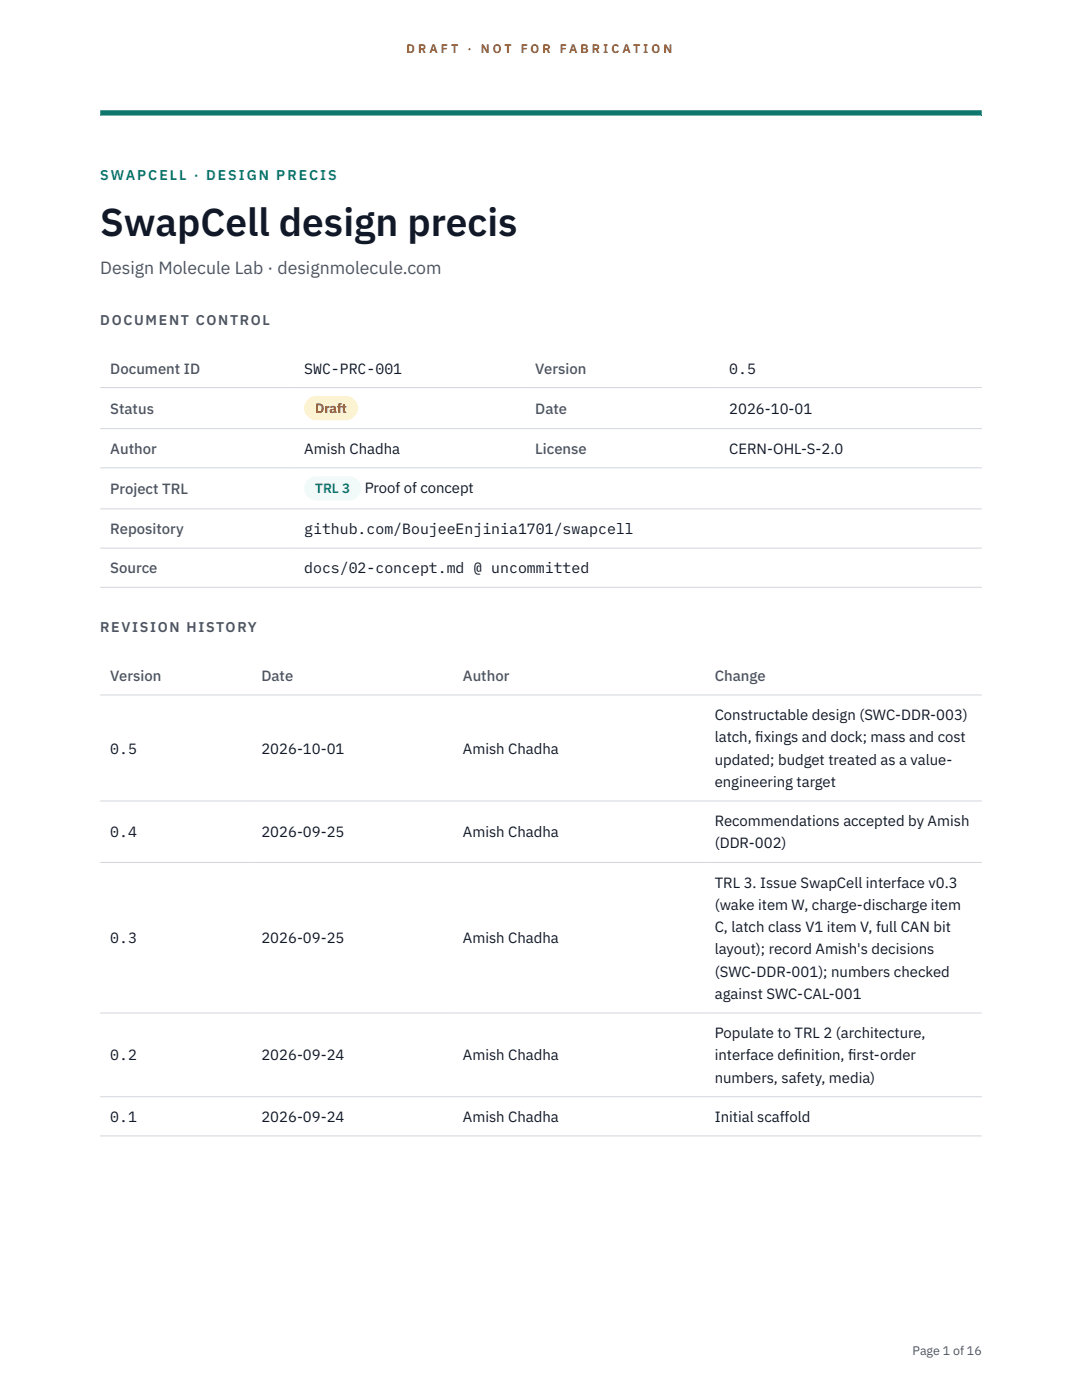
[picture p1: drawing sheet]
<svg xmlns="http://www.w3.org/2000/svg" width="216mm" height="279mm" viewBox="0 0 216 279" stroke-linecap="round" stroke-linejoin="round" font-family="sans-serif">
<defs><g id="words">
<text font-size="7.8" fill="#111827" x="20" y="47.1">SwapCell design precis</text>
<text font-size="3.5" fill="#4b5563" x="20" y="54.6">Design Molecule Lab · designmolecule.com</text>
<g font-size="3" fill="#4b5563">
<text x="22" y="74.5">Document ID</text>
<text x="106.8" y="74.5">Version</text>
<text x="22" y="82.6">Status</text>
<text x="106.8" y="82.6">Date</text>
<text x="22" y="90.6">Author</text>
<text x="106.8" y="90.6">License</text>
<text x="22" y="98.6">Project TRL</text>
<text x="22" y="106.6">Repository</text>
<text x="22" y="114.4">Source</text>
<text x="22" y="135.9">Version</text>
<text x="52.2" y="135.9">Date</text>
<text x="92.4" y="135.9">Author</text>
<text x="142.6" y="135.9">Change</text>
</g>
<g font-size="3" fill="#111827">
<text x="60.7" y="74.5">SWC-PRC-001</text>
<text x="145.5" y="74.5">0.5</text>
<text x="145.5" y="82.6">2026-10-01</text>
<text x="60.7" y="90.6">Amish Chadha</text>
<text x="145.5" y="90.6">CERN-OHL-S-2.0</text>
<text x="72.8" y="98.5">Proof of concept</text>
<text x="60.7" y="106.6">github.com/BoujeeEnjinia1701/swapcell</text>
<text x="60.7" y="114.4">docs/02-concept.md @ uncommitted</text>
<text x="142.6" y="143.7">Constructable design (SWC-DDR-003)</text>
<text x="142.6" y="148.2">latch, f</text>
<text x="150.7" y="148.2">ixings and dock; mass and cost</text>
<text x="22" y="150.4">0.5</text>
<text x="52.2" y="150.4">2026-10-01</text>
<text x="92.4" y="150.4">Amish Chadha</text>
<text x="142.6" y="152.6">updated; budget treated as a value-</text>
<text x="142.6" y="157.1">engineering target</text>
<text x="22" y="167.1">0.4</text>
<text x="52.2" y="167.1">2026-09-25</text>
<text x="92.4" y="167.1">Amish Chadha</text>
<text x="142.6" y="164.9">Recommendations accepted by Amish</text>
<text x="142.6" y="169.3">(DDR-002)</text>
<text x="142.6" y="177.1">TRL 3. Issue SwapCell interface v0.3</text>
<text x="142.6" y="181.6">(wake item W, charge-discharge item</text>
<text x="22" y="188.3">0.3</text>
<text x="52.2" y="188.3">2026-09-25</text>
<text x="92.4" y="188.3">Amish Chadha</text>
<text x="142.6" y="186">C, latch class V1 item V, full CAN bit</text>
<text x="142.6" y="190.5">layout); record Amish's decisions</text>
<text x="142.6" y="194.9">(SWC-DDR-001); numbers checked</text>
<text x="142.6" y="199.4">against SWC-CAL-001</text>
<text x="142.6" y="207.2">Populate to TRL 2 (architecture,</text>
<text x="22" y="211.6">0.2</text>
<text x="52.2" y="211.6">2026-09-24</text>
<text x="92.4" y="211.6">Amish Chadha</text>
<text x="142.6" y="211.6">interface def</text>
<text x="158.5" y="211.6">inition, f</text>
<text x="169.2" y="211.6">irst-order</text>
<text x="142.6" y="216.1">numbers, safety, media)</text>
<text x="22" y="223.9">0.1</text>
<text x="52.2" y="223.9">2026-09-24</text>
<text x="92.4" y="223.9">Amish Chadha</text>
<text x="142.6" y="223.9">Initial scaffold</text>
</g>
<text font-size="2.8" fill="#0f766e" x="20" y="36">SWAPCELL · DESIGN PRECIS</text>
<g font-size="2.8" fill="#4b5563">
<text x="20" y="64.8">DOCUMENT CONTROL</text>
<text x="20" y="126.2">REVISION HISTORY</text>
</g>
<text font-size="2.7" fill="#92400e" x="62.9" y="82.5">Draft</text>
<text font-size="2.7" fill="#0f766e" x="62.9" y="98.5">TRL 3</text>
<g font-size="2.5" fill="#b45309">
<text x="81.1" y="10.5">D R A F T</text>
<text x="93.3" y="10.5">·</text>
<text x="95.9" y="10.5">N O T</text>
<text x="103.9" y="10.5">F O R</text>
<text x="111.7" y="10.5">F A B R I C A T I O N</text>
</g>
<text font-size="2.5" fill="#4b5563" x="182.1" y="270.3">Page 1 of 16</text>
</g></defs>
<path d="M20 23.1h175.9zM20 22h175.9v1.1h-175.9z" fill-rule="evenodd" fill="#0f766e"/>
<path d="M20 77.3h175.9M20 85.5h175.9M20 93.4h175.9M20 101.6h175.9M20 109.4h175.9M20 117.2h175.9M20 138.7h175.9M20 159.9h175.9M20 172.1h175.9M20 202.2h175.9M20 218.9h175.9M20 226.7h175.9" fill="none" stroke="#d1d5db" stroke-width=".2"/>
<path d="M60.7 79h10.7v4.9h-10.7z" fill="#fef3c7"/>
<path d="M60.7 95.1h11.4v4.8h-11.4z" fill="#f0fdfa"/>
<use href="#words"/>
</svg>
